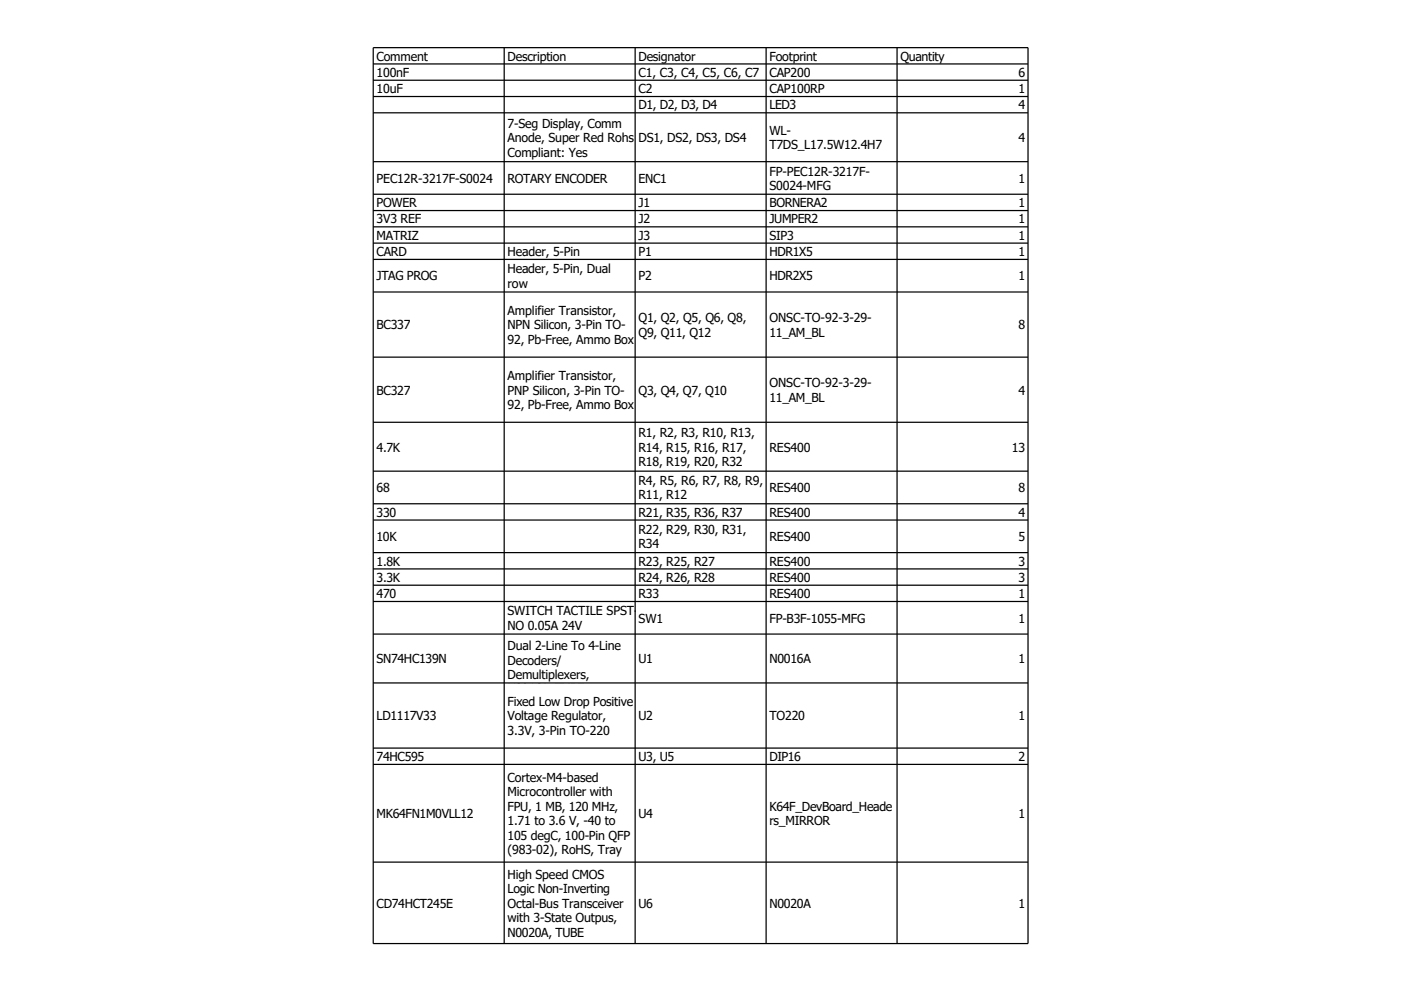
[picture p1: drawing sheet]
<svg xmlns="http://www.w3.org/2000/svg" width="297mm" height="210mm" viewBox="0 0 297 210" stroke-linecap="round" stroke-linejoin="round" font-family="sans-serif">
<defs><g id="words">
<g font-size="2.6">
<text x="79.8" y="12.8">Comment</text>
<text x="79.8" y="16.3">100nF</text>
<text x="107.6" y="12.8">Description</text>
<text x="135.3" y="12.8">Designator</text>
<text x="135.3" y="16.3">C1, C3, C4, C5, C6, C7</text>
<text x="163.1" y="12.8">Footprint</text>
<text x="163.1" y="16.3">CAP200</text>
<text x="190.8" y="12.8">Quantity</text>
<text x="215.9" y="16.3">6</text>
<text x="79.8" y="19.7">10uF</text>
<text x="135.3" y="19.7">C2</text>
<text x="135.3" y="23.2">D1, D2, D3, D4</text>
<text x="163.1" y="19.7">CAP100RP</text>
<text x="163.1" y="23.2">LED3</text>
<text x="215.9" y="19.7">1</text>
<text x="215.9" y="23.2">4</text>
<text x="107.6" y="27">7-Seg Display, Comm</text>
<text x="163.1" y="28.6">WL-</text>
<text x="107.6" y="30.1">Anode, Super Red Rohs</text>
<text x="107.6" y="33.2">Compliant: Yes</text>
<text x="135.3" y="30.1">DS1, DS2, DS3, DS4</text>
<text x="163.1" y="31.6">T7DS_L17.5W12.4H7</text>
<text x="215.9" y="30.1">4</text>
<text x="79.8" y="38.7">PEC12R-3217F-S0024</text>
<text x="107.6" y="38.7">ROTARY ENCODER</text>
<text x="135.3" y="38.7">ENC1</text>
<text x="163.1" y="37.2">FP-PEC12R-3217F-</text>
<text x="163.1" y="40.3">S0024-MFG</text>
<text x="215.9" y="38.7">1</text>
<text x="79.8" y="43.9">POWER</text>
<text x="79.8" y="47.4">3V3 REF</text>
<text x="135.3" y="43.9">J1</text>
<text x="135.3" y="47.4">J2</text>
<text x="163.1" y="43.9">BORNERA2</text>
<text x="163.1" y="47.4">JUMPER2</text>
<text x="215.9" y="43.9">1</text>
<text x="215.9" y="47.4">1</text>
<text x="79.8" y="50.8">MATRIZ</text>
<text x="135.3" y="50.8">J3</text>
<text x="163.1" y="50.8">SIP3</text>
<text x="215.9" y="50.8">1</text>
<text x="79.8" y="54.3">CARD</text>
<text x="79.8" y="59.5">JTAG PROG</text>
<text x="107.6" y="54.3">Header, 5-Pin</text>
<text x="107.6" y="57.9">Header, 5-Pin, Dual</text>
<text x="135.3" y="54.3">P1</text>
<text x="135.3" y="59.5">P2</text>
<text x="163.1" y="54.3">HDR1X5</text>
<text x="163.1" y="59.5">HDR2X5</text>
<text x="215.9" y="54.3">1</text>
<text x="215.9" y="59.5">1</text>
<text x="107.6" y="61">row</text>
<text x="79.8" y="69.8">BC337</text>
<text x="107.6" y="66.7">Amplifier Transistor,</text>
<text x="107.6" y="69.8">NPN Silicon, 3-Pin TO-</text>
<text x="135.3" y="68.3">Q1, Q2, Q5, Q6, Q8,</text>
<text x="135.3" y="71.3">Q9, Q11, Q12</text>
<text x="163.1" y="68.3">ONSC-TO-92-3-29-</text>
<text x="163.1" y="71.3">11_AM_BL</text>
<text x="215.9" y="69.8">8</text>
<text x="107.6" y="72.9">92, Pb-Free, Ammo Box</text>
<text x="79.8" y="83.6">BC327</text>
<text x="107.6" y="80.6">Amplifier Transistor,</text>
<text x="107.6" y="83.6">PNP Silicon, 3-Pin TO-</text>
<text x="135.3" y="83.6">Q3, Q4, Q7, Q10</text>
<text x="163.1" y="82.1">ONSC-TO-92-3-29-</text>
<text x="215.9" y="83.6">4</text>
<text x="107.6" y="86.7">92, Pb-Free, Ammo Box</text>
<text x="163.1" y="85.2">11_AM_BL</text>
<text x="79.8" y="95.7">4.7K</text>
<text x="135.3" y="92.6">R1, R2, R3, R10, R13,</text>
<text x="135.3" y="95.7">R14, R15, R16, R17,</text>
<text x="163.1" y="95.7">RES400</text>
<text x="214.5" y="95.7">13</text>
<text x="135.3" y="98.8">R18, R19, R20, R32</text>
<text x="79.8" y="104.3">68</text>
<text x="135.3" y="102.8">R4, R5, R6, R7, R8, R9,</text>
<text x="135.3" y="105.9">R11, R12</text>
<text x="163.1" y="104.3">RES400</text>
<text x="215.9" y="104.3">8</text>
<text x="79.8" y="109.5">330</text>
<text x="135.3" y="109.5">R21, R35, R36, R37</text>
<text x="135.3" y="113.2">R22, R29, R30, R31,</text>
<text x="163.1" y="109.5">RES400</text>
<text x="215.9" y="109.5">4</text>
<text x="79.8" y="114.7">10K</text>
<text x="79.8" y="119.9">1.8K</text>
<text x="135.3" y="116.2">R34</text>
<text x="135.3" y="119.9">R23, R25, R27</text>
<text x="163.1" y="114.7">RES400</text>
<text x="163.1" y="119.9">RES400</text>
<text x="215.9" y="114.7">5</text>
<text x="215.9" y="119.9">3</text>
<text x="79.8" y="123.3">3.3K</text>
<text x="135.3" y="123.3">R24, R26, R28</text>
<text x="163.1" y="123.3">RES400</text>
<text x="215.9" y="123.3">3</text>
<text x="79.8" y="126.8">470</text>
<text x="107.6" y="130.4">SWITCH TACTILE SPST-</text>
<text x="135.3" y="126.8">R33</text>
<text x="135.3" y="132">SW1</text>
<text x="163.1" y="126.8">RES400</text>
<text x="163.1" y="132">FP-B3F-1055-MFG</text>
<text x="215.9" y="126.8">1</text>
<text x="215.9" y="132">1</text>
<text x="107.6" y="133.5">NO 0.05A 24V</text>
<text x="107.6" y="137.8">Dual 2-Line To 4-Line</text>
<text x="79.8" y="140.6">SN74HC139N</text>
<text x="107.6" y="140.9">Decoders/</text>
<text x="107.6" y="143.9">Demultiplexers,</text>
<text x="135.3" y="140.6">U1</text>
<text x="163.1" y="140.6">N0016A</text>
<text x="215.9" y="140.6">1</text>
<text x="107.6" y="147">N0016A, TUBE</text>
<text x="107.6" y="149.6">Fixed Low Drop Positive</text>
<text x="79.8" y="152.7">LD1117V33</text>
<text x="107.6" y="152.7">Voltage Regulator,</text>
<text x="107.6" y="155.7">3.3V, 3-Pin TO-220</text>
<text x="135.3" y="152.7">U2</text>
<text x="163.1" y="152.7">TO220</text>
<text x="215.9" y="152.7">1</text>
<text x="79.8" y="161.3">74HC595</text>
<text x="135.3" y="161.3">U3, U5</text>
<text x="163.1" y="161.3">DIP16</text>
<text x="215.9" y="161.3">2</text>
<text x="107.6" y="165.7">Cortex-M4-based</text>
<text x="79.8" y="173.4">MK64FN1M0VLL12</text>
<text x="107.6" y="168.8">Microcontroller with</text>
<text x="107.6" y="171.9">FPU, 1 MB, 120 MHz,</text>
<text x="135.3" y="173.4">U4</text>
<text x="163.1" y="171.9">K64F_DevBoard_Heade</text>
<text x="215.9" y="173.4">1</text>
<text x="107.6" y="174.9">1.71 to 3.6 V, -40 to</text>
<text x="107.6" y="178">105 degC, 100-Pin QFP</text>
<text x="163.1" y="174.9">rs_MIRROR</text>
<text x="107.6" y="181.1">(983-02), RoHS, Tray</text>
<text x="107.6" y="186.2">High Speed CMOS</text>
<text x="107.6" y="189.3">Logic Non-Inverting</text>
<text x="79.8" y="192.4">CD74HCT245E</text>
<text x="107.6" y="192.4">Octal-Bus Transceiver</text>
<text x="107.6" y="195.5">with 3-State Outpus,</text>
<text x="135.3" y="192.4">U6</text>
<text x="163.1" y="192.4">N0020A</text>
<text x="215.9" y="192.4">1</text>
<text x="107.6" y="198.5">N0020A, TUBE</text>
</g>
</g></defs>
<g fill="none" stroke="#000" stroke-width=".26">
<path d="M79.1 10.1h138.8v189.9h-138.8zM79.1 13.6h138.8M79.1 17h138.8M106.9 10.1v189.9M134.6 10.1v189.9M162.4 10.1v189.9M190.1 10.1v189.9M79.1 20.5h138.8M79.1 23.9h138.8M79.1 34.3h138.8M79.1 41.2h138.8M79.1 44.6h138.8"/>
<path d="M79.1 48.1h138.8M79.1 51.5h138.8M79.1 55h138.8M79.1 61.9h138.8M79.1 75.7h138.8M79.1 89.5h138.8M79.1 99.9h138.8M79.1 106.8h138.8M79.1 110.2h138.8M79.1 117.1h138.8M79.1 120.6h138.8M79.1 124h138.8"/>
<path d="M79.1 127.5h138.8M79.1 134.4h138.8M79.1 144.8h138.8M79.1 158.6h138.8M79.1 162h138.8M79.1 182.7h138.8"/>
</g>
<use href="#words"/>
</svg>
